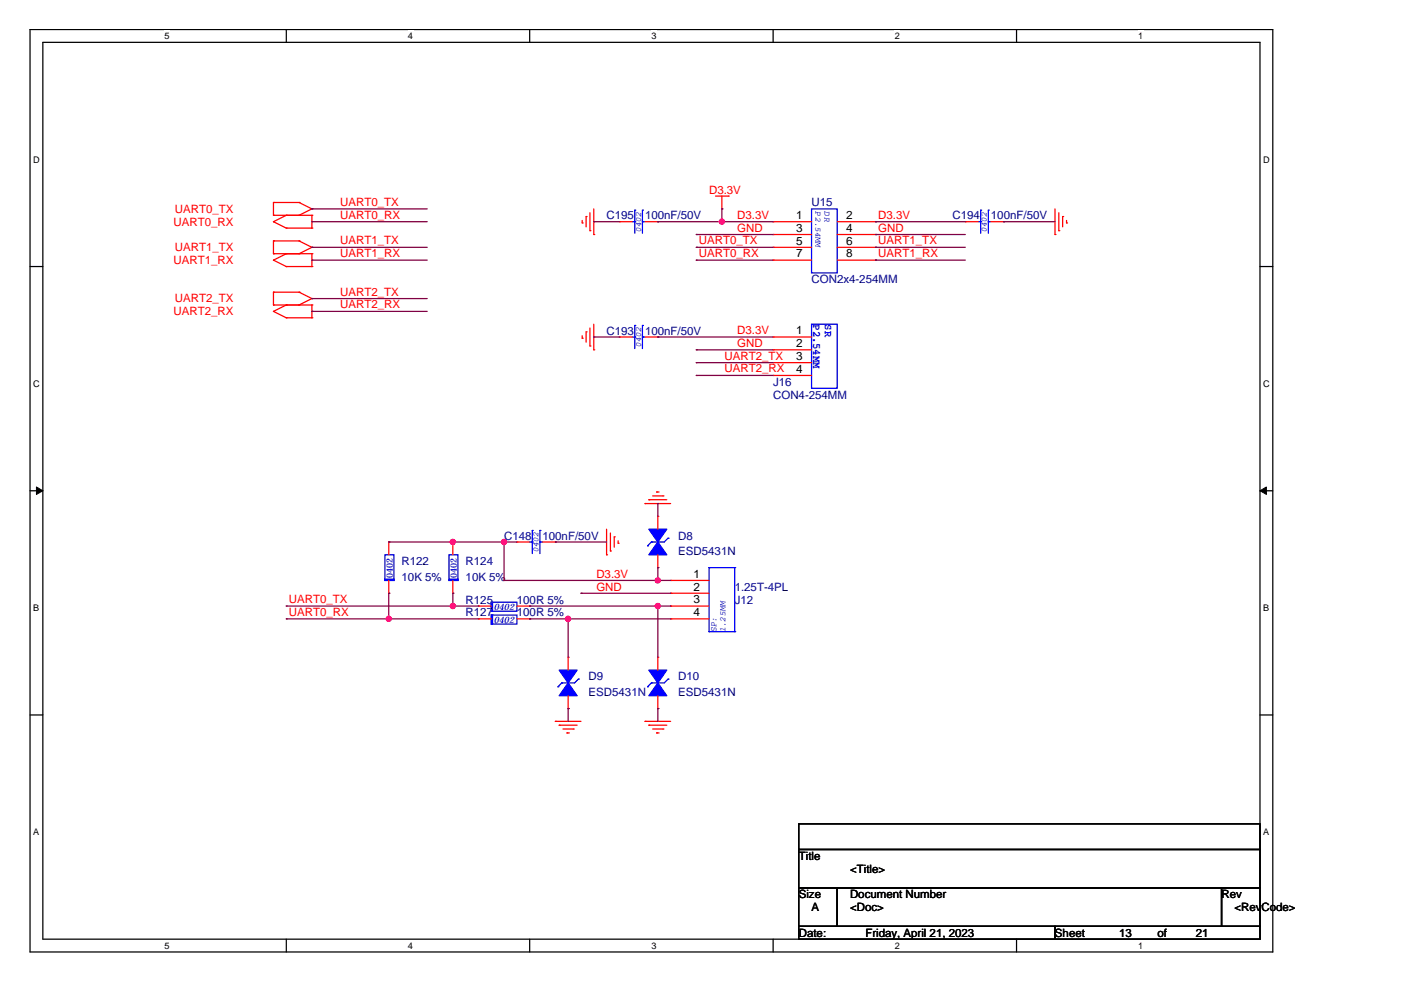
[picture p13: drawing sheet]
<svg xmlns="http://www.w3.org/2000/svg" width="297mm" height="210mm" viewBox="0 0 297 210" stroke-linecap="round" stroke-linejoin="round" font-family="sans-serif">
<defs><g id="words">
<g font-size="2.5">
<text x="168.8" y="46.4">1</text>
<text x="179.4" y="46.4">2</text>
<text x="168.8" y="49.2">3</text>
<text x="168.8" y="51.9">5</text>
<text x="179.4" y="49.2">4</text>
<text x="179.4" y="51.9">6</text>
<text x="168.8" y="54.6">7</text>
<text x="179.4" y="54.6">8</text>
<text x="168.8" y="70.9">1</text>
<text x="168.8" y="73.6">2</text>
<text x="168.8" y="76.3">3</text>
<text x="168.8" y="79">4</text>
<text x="147.1" y="122.5">1</text>
<text x="147.1" y="125.2">2</text>
<text x="147.1" y="127.9">3</text>
<text x="147.1" y="130.7">4</text>
</g>
<g font-size="2.4" fill="#f00">
<text x="150.3" y="41">D3.3V</text>
<text x="36.8" y="47.8">UART0_RX</text>
<text x="37.1" y="45.1">UART0_TX</text>
<text x="72.1" y="43.7">UART0_TX</text>
<text x="72.1" y="46.4">UART0_RX</text>
<text x="156.3" y="46.5">D3.3V</text>
<text x="186.2" y="46.5">D3.3V</text>
<text x="37.1" y="53.3">UART1_TX</text>
<text x="72.1" y="51.8">UART1_TX</text>
<text x="148.2" y="51.8">UART0_TX</text>
<text x="156.3" y="49.2">GND</text>
<text x="186.2" y="51.8">UART1_TX</text>
<text x="186.2" y="49.2">GND</text>
<text x="36.8" y="56">UART1_RX</text>
<text x="72.1" y="54.5">UART1_RX</text>
<text x="148.2" y="54.5">UART0_RX</text>
<text x="186.2" y="54.5">UART1_RX</text>
<text x="37.1" y="64.1">UART2_TX</text>
<text x="72.1" y="62.7">UART2_TX</text>
<text x="72.1" y="65.4">UART2_RX</text>
<text x="36.8" y="66.9">UART2_RX</text>
<text x="156.3" y="70.9">D3.3V</text>
<text x="153.6" y="76.3">UART2_TX</text>
<text x="156.3" y="73.6">GND</text>
<text x="153.6" y="79">UART2_RX</text>
<text x="126.4" y="125.2">GND</text>
<text x="126.4" y="122.5">D3.3V</text>
<text x="61.2" y="127.9">UART0_TX</text>
<text x="61.2" y="130.6">UART0_RX</text>
</g>
<g font-size="2.4" fill="#000080">
<text x="128.6" y="46.5">C195</text>
<text x="136.8" y="46.5">100nF/50V</text>
<text x="172.1" y="43.8">U15</text>
<text x="201.9" y="46.5">C194</text>
<text x="210.1" y="46.5">100nF/50V</text>
<text x="172.1" y="60.1">CON2x4-254MM</text>
<text x="128.6" y="70.9">C193</text>
<text x="136.8" y="70.9">100nF/50V</text>
<text x="163.9" y="81.8">J16</text>
<text x="163.9" y="84.5">CON4-254MM</text>
<text x="85.1" y="119.8">R122</text>
<text x="98.7" y="119.8">R124</text>
<text x="106.9" y="114.4">C148</text>
<text x="115" y="114.4">100nF/50V</text>
<text x="143.8" y="114.4">D8</text>
<text x="143.8" y="117.7">ESD5431N</text>
<text x="85.1" y="123.1">10K 5%</text>
<text x="98.7" y="123.1">10K 5%</text>
<text x="155.8" y="125.3">1.25T-4PL</text>
<text x="98.7" y="128">R125</text>
<text x="98.7" y="130.7">R127</text>
<text x="109.6" y="128">100R 5%</text>
<text x="109.6" y="130.7">100R 5%</text>
<text x="155.8" y="128">J12</text>
<text x="124.8" y="144.3">D9</text>
<text x="124.8" y="147.5">ESD5431N</text>
<text x="143.8" y="144.3">D10</text>
<text x="143.8" y="147.5">ESD5431N</text>
</g>
<g font-size="2.4" fill="#00f">
<text x="172.4" y="68.7" transform="rotate(90 172.4 68.7)">P2.54MM</text>
<text x="174.9" y="68.7" transform="rotate(90 174.9 68.7)">SR</text>
</g>
<g font-size="2.4">
<text x="169.4" y="182.3">Title</text>
<text x="180.2" y="185">&lt;Title&gt;</text>
<text x="169.4" y="190.4">Size</text>
<text x="180.2" y="190.4">Document Number</text>
<text x="259" y="190.4">Rev</text>
<text x="172.1" y="193.2">A</text>
<text x="180.2" y="193.2">&lt;Doc&gt;</text>
<text x="261.7" y="193.2">&lt;RevCode&gt;</text>
<text x="169.4" y="198.6">Date:</text>
<text x="183.5" y="198.6">Friday, April 21, 2023</text>
<text x="223.7" y="198.6">Sheet</text>
<text x="237.3" y="198.6">13</text>
<text x="245.4" y="198.6">of</text>
<text x="253.6" y="198.6">21</text>
</g>
<g font-size="1.9">
<text x="34.9" y="8.3">5</text>
<text x="86.5" y="8.3">4</text>
<text x="138.1" y="8.3">3</text>
<text x="189.7" y="8.3">2</text>
<text x="241.3" y="8.3">1</text>
<text x="7.1" y="34.5">D</text>
<text x="267.8" y="34.5">D</text>
<text x="7.1" y="82">C</text>
<text x="267.8" y="82">C</text>
<text x="7.1" y="129.6">B</text>
<text x="267.8" y="129.6">B</text>
<text x="7.1" y="177.1">A</text>
<text x="267.8" y="177.1">A</text>
<text x="34.9" y="201.2">5</text>
<text x="86.5" y="201.2">4</text>
<text x="138.1" y="201.2">3</text>
<text x="189.7" y="201.2">2</text>
<text x="241.3" y="201.2">1</text>
</g>
<g font-size="1.9" fill="#00f">
<text x="172.9" y="44.8" transform="rotate(90 172.9 44.8)">P2.54MM</text>
<text x="174.8" y="44.8" transform="rotate(90 174.8 44.8)">DR</text>
<text x="135.9" y="49.2" transform="rotate(-90 135.9 49.2)">0402</text>
<text x="209.3" y="49.2" transform="rotate(-90 209.3 49.2)">0402</text>
<text x="135.9" y="73.6" transform="rotate(-90 135.9 73.6)">0402</text>
<text x="114.2" y="117.1" transform="rotate(-90 114.2 117.1)">0402</text>
<text x="83.3" y="122.5" transform="rotate(-90 83.3 122.5)">0402</text>
<text x="96.9" y="122.5" transform="rotate(-90 96.9 122.5)">0402</text>
<text x="104.7" y="129.3">0402</text>
<text x="104.7" y="132">0402</text>
<text x="151.9" y="133.9" transform="rotate(-90 151.9 133.9)">SP:</text>
<text x="153.8" y="133.9" transform="rotate(-90 153.8 133.9)">1.25MM</text>
</g>
</g></defs>
<path d="M6.4 6.3h263.5v195.5h-263.5zM9.1 9h258v190.1h-258z" fill="none" stroke="#000" stroke-width=".26"/>
<g fill="#fff">
<path d="M34.9 6.5h1.1v2.2h-1.1z"/>
<path d="M34.9 199.4h1.1v2.2h-1.1z"/>
</g>
<path d="M60.7 6.3v2.7M60.7 199.1v2.7" fill="none" stroke="#000" stroke-width=".26"/>
<g fill="#fff">
<path d="M86.5 6.5h1.1v2.2h-1.1z"/>
<path d="M86.5 199.4h1.1v2.2h-1.1z"/>
</g>
<path d="M112.3 6.3v2.7M112.3 199.1v2.7" fill="none" stroke="#000" stroke-width=".26"/>
<g fill="#fff">
<path d="M138.1 6.5h1.1v2.2h-1.1z"/>
<path d="M138.1 199.4h1.1v2.2h-1.1z"/>
</g>
<path d="M163.9 6.3v2.7M163.9 199.1v2.7" fill="none" stroke="#000" stroke-width=".26"/>
<g fill="#fff">
<path d="M189.7 6.5h1.1v2.2h-1.1z"/>
<path d="M189.7 199.4h1.1v2.2h-1.1z"/>
</g>
<path d="M215.5 6.3v2.7M215.5 199.1v2.7" fill="none" stroke="#000" stroke-width=".26"/>
<g fill="#fff">
<path d="M241.3 6.5h1.1v2.2h-1.1z"/>
<path d="M241.3 199.4h1.1v2.2h-1.1z"/>
<path d="M7.1 32.7h1.3v2.2h-1.3z"/>
<path d="M267.8 32.7h1.4v2.2h-1.4z"/>
<path d="M7.1 80.3h1.3v2.1h-1.3z"/>
<path d="M267.8 80.3h1.4v2.1h-1.4z"/>
</g>
<path d="M6.4 56.5h2.7M267.1 56.5h2.8" fill="none" stroke="#000" stroke-width=".26"/>
<g fill="#fff">
<path d="M7.1 127.8h1.2v2.2h-1.2z"/>
<path d="M267.8 127.8h1.3v2.2h-1.3z"/>
</g>
<path d="M6.4 104.1h2.7M267.1 104.1h2.8" fill="none" stroke="#000" stroke-width=".26"/>
<g fill="#000" stroke="#000" stroke-width=".21">
<path d="M7.7 103.3l1.4 .8-1.4 .7z" fill-rule="evenodd"/>
<path d="M267.1 104.1l1.4-.8v1.5z" fill-rule="evenodd"/>
</g>
<g fill="#fff">
<path d="M7.1 175.3h1.2v2.2h-1.2z"/>
<path d="M267.8 175.3h1.3v2.2h-1.3z"/>
</g>
<path d="M6.4 151.6h2.7M267.1 151.6h2.8M169.4 174.7h97.7v5.4h-97.7zM169.4 180.1h97.7v8.2h-97.7zM169.4 188.3h8.1v8.1h-8.1zM169.4 196.4h54.3v2.7h-54.3zM177.5 188.3h81.5v8.1h-81.5zM223.7 196.4h43.4v2.7h-43.4zM259 188.3h8.1v8.1h-8.1z" fill="none" stroke="#000" stroke-width=".26"/>
<g fill="none" stroke="#f00" stroke-width=".26">
<path d="M58 42.9h.1M58 45.6h.1M58 51.1h.1M58 53.8h.1M58 47h.1M58 55.2h.1M58 42.9h5.4M58 42.9v2.7M58 51.1v2.7M58 45.6h8.1M58 51.1h5.4M58 53.8h8.1"/>
<path d="M58 47l2.7 1.4M58 55.2l2.7 1.3M60.7 45.6h.1M60.7 48.4h.1M60.7 53.8h.1M60.7 56.5h.1M60.7 45.6l-2.7 1.4M60.7 48.4h5.4M60.7 53.8l-2.7 1.4M60.7 56.5h5.4M63.4 42.9h.1M63.4 45.6h.1"/>
<path d="M63.4 51.1h.1M63.4 53.8h.1M63.4 42.9l2.7 1.4M63.4 51.1l2.7 1.3M66.1 44.3h.1M66.1 52.4h.1M66.1 45.6h.1M66.1 48.4h.1M66.1 53.8h.1M66.1 56.5h.1M66.1 44.3l-2.7 1.3M66.1 52.4l-2.7 1.4"/>
<path d="M66.1 45.6v2.8M66.1 53.8v2.7M123.4 47.3h.1M123.4 46.7v.6M124.3 45.9h.1M124.3 45.9v2.2M125.1 48.9h.1M125.1 45.1v3.8M125.9 49.7h.1M125.9 44.3v5.4M131.3 47h.1M131.3 47h2.7"/>
<path d="M136.8 47h2.7M139.5 47h.1M151.7 41.6h2.7M153.1 44.3h.1M153.1 41.6v2.7M154.4 41.6h.1M163.9 47h.1M163.9 49.7h.1M163.9 52.4h.1M163.9 55.2h.1M163.9 47h8.2M163.9 49.7h8.2"/>
<path d="M163.9 52.4h8.2M163.9 55.2h8.2M177.5 47h8.1M177.5 49.7h8.1M177.5 52.4h8.1M177.5 55.2h8.1M185.6 47h.1M185.6 49.7h.1M185.6 52.4h.1M185.6 55.2h.1M204.7 47h.1M204.7 47h2.7"/>
<path d="M210.1 47h2.7M212.8 47h.1M223.7 49.7h.1M223.7 44.3v5.4M224.5 48.9h.1M224.5 45.1v3.8M225.3 45.9h.1M225.3 45.9v2.2M226.1 47.3h.1M226.1 46.7v.6M58 61.9h.1M58 64.7h.1"/>
<path d="M58 66h.1M58 61.9v2.8M58 61.9h5.4M58 64.7h8.1M58 66l2.7 1.4M60.7 64.7h.1M60.7 67.4h.1M60.7 64.7l-2.7 1.3M60.7 67.4h5.4M63.4 61.9h.1M63.4 64.7h.1M63.4 61.9l2.7 1.4"/>
<path d="M66.1 63.3h.1M66.1 64.7h.1M66.1 67.4h.1M66.1 64.7v2.7M66.1 63.3l-2.7 1.4M123.4 71.7h.1M123.4 71.2v.5M124.3 70.4h.1M124.3 70.4v2.1M125.1 73.4h.1M125.1 69.6v3.8M125.9 74.2h.1"/>
<path d="M125.9 68.7v5.5M131.3 71.5h.1M131.3 71.5h2.7M136.8 71.5h2.7M139.5 71.5h.1M163.9 71.5h.1M163.9 74.2h.1M163.9 76.9h.1M163.9 79.6h.1M163.9 71.5h8.2M163.9 74.2h8.2M163.9 76.9h8.2"/>
<path d="M163.9 79.6h8.2M82.4 114.9h.1M82.4 114.9v2.7M96 114.9h.1M96 114.9v2.7M109.6 114.9h.1M109.6 114.9h2.7M115 114.9h2.7M117.7 114.9h.1M128.6 117.6h.1M128.6 112.2v5.4M129.4 116.8h.1"/>
<path d="M129.4 113v3.8M130.2 113.8h.1M130.2 113.8v2.2M131.1 115.2h.1M131.1 114.7v.5M136.8 106.8h.1M136.8 106.8h5.4M137.6 106h.1M137.6 106h3.8M138.4 105.1h2.2M139.2 104.3h.1M139.2 104.3h.5"/>
<path d="M139.5 109.5h.1M139.5 109.5v2.7M139.5 117.6v2.8M140.6 105.1h.1M82.4 125.8h.1M82.4 123.1v2.7M96 125.8h.1M96 123.1v2.7M101.4 128.5h.1M101.4 131.2h.1M101.4 128.5h2.8M101.4 131.2h2.8"/>
<path d="M109.6 128.5h2.7M109.6 131.2h2.7M112.3 128.5h.1M112.3 131.2h.1M120.5 139.4h.1M120.5 139.4v2.7M139.5 139.4h.1M139.5 120.4h.1M139.5 139.4v2.7M142.2 123.1h.1M142.2 125.8h.1M142.2 128.5h.1"/>
<path d="M142.2 131.2h.1M142.2 128.5h8.1M142.2 131.2h8.1M142.2 123.1h8.1M142.2 125.8h8.1M117.7 152.9h.1M117.7 152.9h5.5M118.6 153.8h.1M118.6 153.8h3.8M119.4 154.6h2.1M120.2 155.4h.1M120.2 155.4h.5"/>
<path d="M120.5 150.2h.1M120.5 147.5v2.7M121.5 154.6h.1M136.8 152.9h.1M136.8 152.9h5.4M137.6 153.8h.1M137.6 153.8h3.8M138.4 154.6h2.2M139.2 155.4h.1M139.2 155.4h.5M139.5 150.2h.1M139.5 147.5v2.7"/>
<path d="M140.6 154.6h.1"/>
</g>
<g fill="#00f" stroke="#00f" stroke-width=".26">
<path d="M120.5 144.8l1.9 2.7h-3.8z" fill-rule="evenodd"/>
<path d="M118.6 142.1h3.8l-1.9 2.7z" fill-rule="evenodd"/>
<path d="M139.5 144.8l1.9 2.7h-3.8z" fill-rule="evenodd"/>
<path d="M137.6 142.1h3.8l-1.9 2.7z" fill-rule="evenodd"/>
<path d="M104.2 127.7h.2v1.9h-.2z" fill-rule="evenodd"/>
<path d="M104.2 130.4h.2v1.9h-.2z" fill-rule="evenodd"/>
<path d="M81.6 122.8h1.9v.3h-1.9z" fill-rule="evenodd"/>
<path d="M139.5 114.9l1.9 2.7h-3.8z" fill-rule="evenodd"/>
<path d="M137.6 112.2h3.8l-1.9 2.7z" fill-rule="evenodd"/>
<path d="M95.2 122.8h1.9v.3h-1.9z" fill-rule="evenodd"/>
</g>
<g fill="none" stroke="#00f" stroke-width=".26">
<path d="M134 47h.6M134.6 47h.1M134.6 44.6h.1M134.6 44.6v4.9M136.2 44.6h.1M136.2 47h.1M136.2 47h.6M136.2 44.6v4.9M172.1 44.3h5.4v13.6h-5.4zM207.4 47h.5M207.9 47h.1M207.9 44.6h.1"/>
<path d="M207.9 44.6v4.9M209.5 44.6h.1M209.5 47h.1M209.5 47h.6M209.5 44.6v4.9M134 71.5h.6M134.6 71.5h.1M134.6 69h.1M134.6 69v4.9M136.2 69h.1M136.2 71.5h.1M136.2 69v4.9"/>
<path d="M136.2 71.5h.6M172.1 68.7h5.4v13.6h-5.4zM81.6 117.6h1.9v5.5h-1.9zM95.2 117.6h1.9v5.5h-1.9zM112.3 114.9h.6M112.9 114.9h.1M112.9 112.5h.1M112.9 112.5v4.9M114.5 112.5h.1M114.5 114.9h.1M114.5 114.9h.5M114.5 112.5v4.9"/>
<path d="M137.3 115.7h.1M138.1 114.9h.1M138.1 114.9l-.8 .8M141.6 114.1h.1M141.6 114.1l-.8 .8h-2.7M104.2 127.7h5.4v1.9h-5.4zM104.2 130.4h5.4v1.9h-5.4zM150.3 133.9h.1M150.3 120.4h.1M150.3 133.9h5.5M150.3 120.4v13.5M150.3 120.4h5.5"/>
<path d="M155.8 120.4h.1M155.8 133.9h.1M155.8 120.4v13.5M118.3 145.6h.1M119.1 144.8h.1M119.1 144.8l-.8 .8M122.6 144h.1M122.6 144l-.8 .8h-2.7M137.3 145.6h.1M138.1 144.8h.1M138.1 144.8l-.8 .8M141.6 144h.1"/>
<path d="M141.6 144l-.8 .8h-2.7"/>
</g>
<g fill="none" stroke="#800040" stroke-width=".26">
<path d="M66.1 52.4h.1M66.1 55.2h.1M66.1 44.3h.1M66.1 47h.1M66.1 52.4h24.5M66.1 55.2h24.5M66.1 44.3h24.5M66.1 47h24.5M125.9 47h.1M125.9 47h5.4M139.5 47h.1M139.5 47h24.4"/>
<path d="M147.6 52.4h.1M147.6 55.2h.1M147.6 49.7h.1M147.6 52.4h16.3M147.6 55.2h16.3M147.6 49.7h16.3M153.1 44.3h.1M153.1 47h.1M153.1 44.3v2.7M185.6 52.4h.1M185.6 55.2h.1M185.6 49.7h.1"/>
<path d="M185.6 47h.1M185.6 52.4h19.1M185.6 55.2h19.1M185.6 47h19.1M185.6 49.7h19.1M212.8 47h.1M212.8 47h10.9M66.1 63.3h.1M66.1 66h.1M66.1 63.3h24.5M66.1 66h24.5M125.9 71.5h.1"/>
<path d="M125.9 71.5h5.4M139.5 71.5h.1M139.5 71.5h24.4M147.6 74.2h.1M147.6 76.9h.1M147.6 79.6h.1M147.6 74.2h16.3M147.6 76.9h16.3M147.6 79.6h16.3M82.4 114.9h.1M82.4 114.9h27.2M96 114.9h.1"/>
<path d="M106.9 114.9h.1M106.9 114.9v8.2M117.7 114.9h.1M117.7 114.9h10.9M139.5 106.8h.1M139.5 106.8v2.7M60.7 128.5h.1M60.7 131.2h.1M60.7 131.2h40.7M60.7 128.5h40.7M82.4 131.2h.1M82.4 125.8h.1"/>
<path d="M82.4 125.8v5.4M96 128.5h.1M96 125.8h.1M96 125.8v2.7M106.9 123.1h.1M106.9 123.1h35.3M112.3 131.2h.1M112.3 128.5h.1M112.3 131.2h29.9M112.3 128.5h29.9M120.5 131.2h.1M120.5 131.2v8.2"/>
<path d="M123.2 125.8h.1M123.2 125.8h19M139.5 120.4h.1M139.5 123.1h.1M139.5 128.5h.1M139.5 120.4v2.7M139.5 128.5v10.9M120.5 150.2h.1M120.5 150.2v2.7M139.5 150.2h.1M139.5 150.2v2.7"/>
</g>
<g fill="#f0f" stroke="#f0f" stroke-width=".26">
<circle cx="139.5" cy="123.1" r=".54"/>
<circle cx="96" cy="114.9" r=".54"/>
<circle cx="106.9" cy="114.9" r=".54"/>
<circle cx="96" cy="128.5" r=".54"/>
<circle cx="82.4" cy="131.2" r=".54"/>
<circle cx="120.4" cy="131.2" r=".54"/>
<circle cx="139.5" cy="128.5" r=".54"/>
<circle cx="153" cy="47" r=".54"/>
</g>
<use href="#words"/>
</svg>
